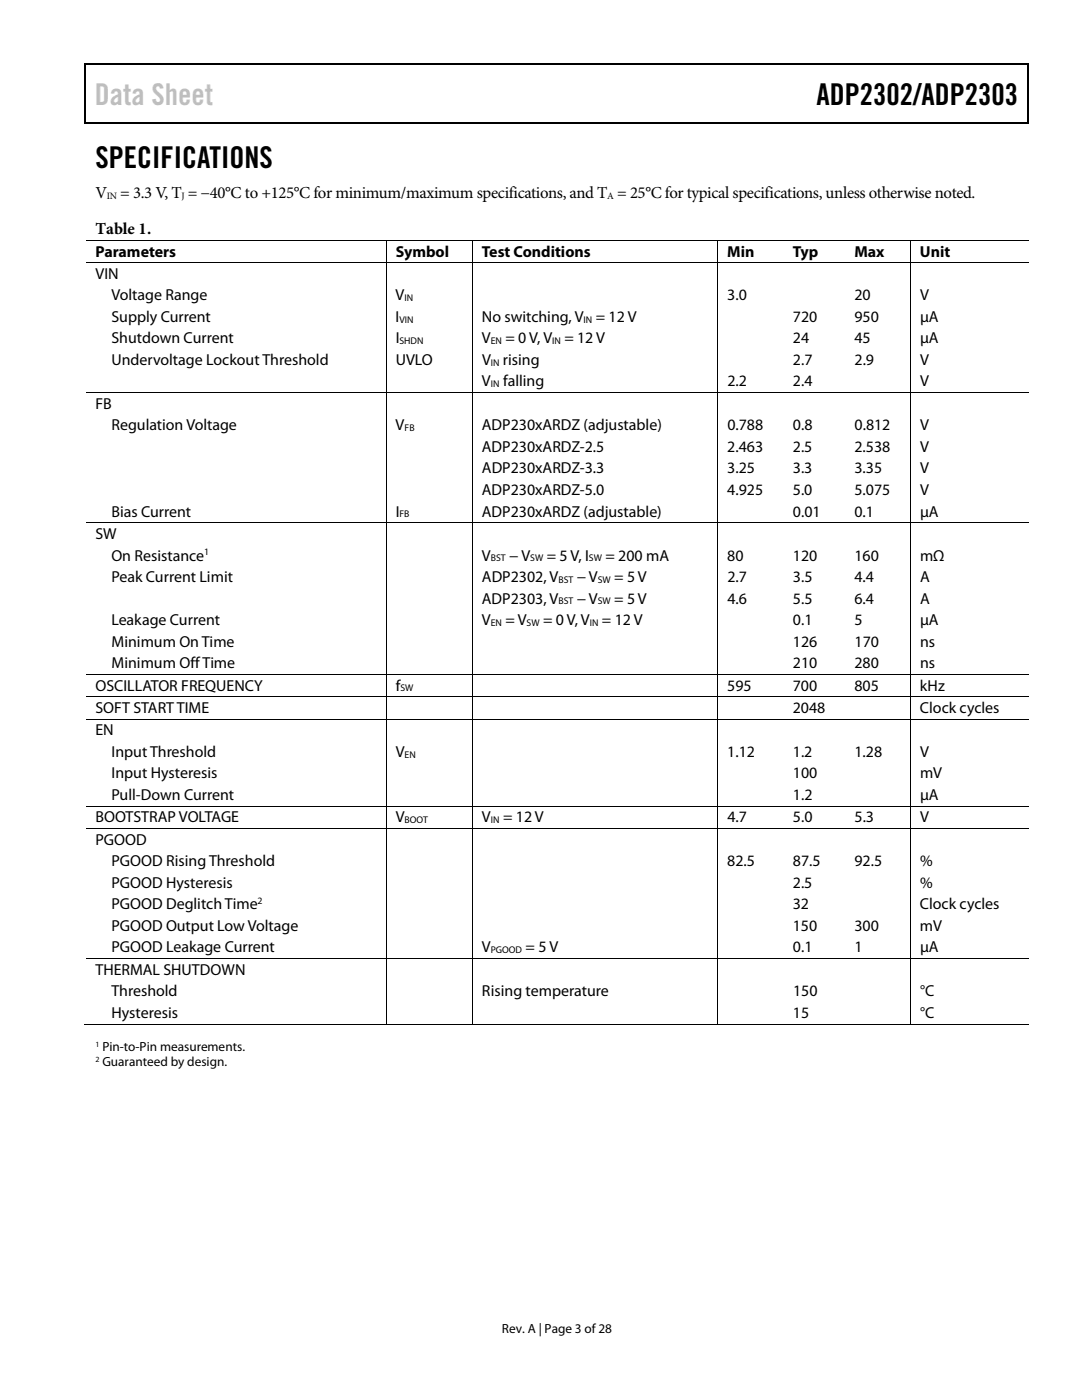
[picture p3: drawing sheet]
<svg xmlns="http://www.w3.org/2000/svg" width="216mm" height="279mm" viewBox="0 0 216 279" stroke-linecap="round" stroke-linejoin="round" font-family="sans-serif">
<defs><g id="words">
<text font-size="6" fill="#c0c0c0" x="18.9" y="21">Data Sheet</text>
<g font-size="6">
<text x="162.9" y="21">ADP2302/ADP2303</text>
<text x="19" y="33.6">SPECIFICATIONS</text>
</g>
<g font-size="3.3">
<text x="19" y="39.5">V</text>
<text x="24" y="39.5">= 3.3 V, T = −40°C to +125°C for minimum/maximum specifications, and T = 25°C for typical specifications, unless otherwise noted.</text>
<text x="19" y="46.6">Table 1.</text>
</g>
<g font-size="3.2">
<text x="19" y="51.2">Parameters</text>
<text x="79" y="51.2">Symbol</text>
<text x="96.2" y="51.2">Test Conditions</text>
<text x="145.1" y="51.2">Min</text>
<text x="158.2" y="51.2">Typ</text>
<text x="170.5" y="51.2">Max</text>
<text x="183.6" y="51.2">Unit</text>
<text x="19" y="55.6">VIN</text>
<text x="22.2" y="59.9">Voltage Range</text>
<text x="78.9" y="59.9">V</text>
<text x="145.1" y="59.9">3.0</text>
<text x="170.5" y="59.9">20</text>
<text x="183.6" y="59.9">V</text>
<text x="22.2" y="64.2">Supply Current</text>
<text x="78.9" y="64.2">I</text>
<text x="96.2" y="64.2">No switching, V</text>
<text x="118.9" y="64.2">= 12 V</text>
<text x="158.2" y="64.2">720</text>
<text x="170.5" y="64.2">950</text>
<text x="183.6" y="64.2">μA</text>
<text x="22.2" y="68.5">Shutdown Current</text>
<text x="79" y="68.5">I</text>
<text x="96.2" y="68.5">V</text>
<text x="100.9" y="68.5">= 0 V, V</text>
<text x="112.6" y="68.5">= 12 V</text>
<text x="158.2" y="68.5">24</text>
<text x="170.5" y="68.5">45</text>
<text x="183.6" y="68.5">μA</text>
<text x="22.2" y="72.8">Undervoltage Lockout Threshold</text>
<text x="79" y="72.8">UVLO</text>
<text x="96.2" y="77.1">V</text>
<text x="96.2" y="72.8">V</text>
<text x="100.4" y="72.8">rising</text>
<text x="100.4" y="77.1">falling</text>
<text x="145.1" y="77.1">2.2</text>
<text x="158.2" y="72.8">2.7</text>
<text x="158.2" y="77.1">2.4</text>
<text x="170.5" y="72.8">2.9</text>
<text x="183.6" y="72.8">V</text>
<text x="183.6" y="77.1">V</text>
<text x="19" y="81.6">FB</text>
<text x="22.2" y="85.9">Regulation Voltage</text>
<text x="78.9" y="85.9">V</text>
<text x="96.2" y="85.9">ADP230xARDZ (adjustable)</text>
<text x="145.1" y="85.9">0.788</text>
<text x="158.2" y="85.9">0.8</text>
<text x="170.5" y="85.9">0.812</text>
<text x="183.6" y="85.9">V</text>
<text x="96.2" y="90.2">ADP230xARDZ-2.5</text>
<text x="96.2" y="94.5">ADP230xARDZ-3.3</text>
<text x="145.1" y="90.2">2.463</text>
<text x="145.1" y="94.5">3.25</text>
<text x="158.2" y="94.5">3.3</text>
<text x="158.2" y="90.2">2.5</text>
<text x="170.5" y="90.2">2.538</text>
<text x="170.5" y="94.5">3.35</text>
<text x="183.6" y="90.2">V</text>
<text x="183.6" y="94.5">V</text>
<text x="96.2" y="98.8">ADP230xARDZ-5.0</text>
<text x="145.1" y="98.8">4.925</text>
<text x="158.2" y="98.8">5.0</text>
<text x="170.5" y="98.8">5.075</text>
<text x="183.6" y="98.8">V</text>
<text x="19" y="107.6">SW</text>
<text x="22.2" y="103.1">Bias Current</text>
<text x="79" y="103.1">I</text>
<text x="96.2" y="103.1">ADP230xARDZ (adjustable)</text>
<text x="158.2" y="103.1">0.01</text>
<text x="170.5" y="103.1">0.1</text>
<text x="183.6" y="103.1">μA</text>
<text x="22.2" y="111.9">On Resistance</text>
<text x="96.2" y="111.9">V</text>
<text x="101.6" y="111.9">− V</text>
<text x="109.1" y="111.9">= 5 V, I</text>
<text x="120.8" y="111.9">= 200 mA</text>
<text x="145.1" y="111.9">80</text>
<text x="158.2" y="111.9">120</text>
<text x="170.5" y="111.9">160</text>
<text x="183.6" y="111.9">mΩ</text>
<text x="22.2" y="116.2">Peak Current Limit</text>
<text x="96.2" y="116.2">ADP2302, V</text>
<text x="115.1" y="116.2">− V</text>
<text x="122.6" y="116.2">= 5 V</text>
<text x="145.1" y="116.2">2.7</text>
<text x="158.2" y="116.2">3.5</text>
<text x="170.5" y="116.2">4.4</text>
<text x="183.6" y="116.2">A</text>
<text x="22.2" y="124.8">Leakage Current</text>
<text x="96.2" y="120.5">ADP2303, V</text>
<text x="96.2" y="124.8">V</text>
<text x="100.9" y="124.8">= V</text>
<text x="108.4" y="124.8">= 0 V, V</text>
<text x="115.1" y="120.5">− V</text>
<text x="120.1" y="124.8">= 12 V</text>
<text x="122.6" y="120.5">= 5 V</text>
<text x="145.1" y="120.5">4.6</text>
<text x="158.2" y="120.5">5.5</text>
<text x="158.2" y="124.8">0.1</text>
<text x="170.5" y="124.8">5</text>
<text x="170.5" y="120.5">6.4</text>
<text x="183.6" y="120.5">A</text>
<text x="183.6" y="124.8">μA</text>
<text x="22.2" y="129.1">Minimum On Time</text>
<text x="158.2" y="129.1">126</text>
<text x="170.5" y="129.1">170</text>
<text x="183.6" y="129.1">ns</text>
<text x="19" y="137.8">OSCILLATOR FREQUENCY</text>
<text x="22.2" y="133.3">Minimum Off Time</text>
<text x="79" y="137.8">f</text>
<text x="145.1" y="137.8">595</text>
<text x="158.2" y="137.8">700</text>
<text x="158.2" y="133.3">210</text>
<text x="170.5" y="137.8">805</text>
<text x="170.5" y="133.3">280</text>
<text x="183.6" y="137.8">kHz</text>
<text x="183.6" y="133.3">ns</text>
<text x="19" y="142.3">SOFT START TIME</text>
<text x="158.2" y="142.3">2048</text>
<text x="183.6" y="142.3">Clock cycles</text>
<text x="19" y="146.8">EN</text>
<text x="22.2" y="151.1">Input Threshold</text>
<text x="22.2" y="155.3">Input Hysteresis</text>
<text x="79" y="151.1">V</text>
<text x="145.1" y="151.1">1.12</text>
<text x="158.2" y="151.1">1.2</text>
<text x="158.2" y="155.3">100</text>
<text x="170.5" y="151.1">1.28</text>
<text x="183.6" y="155.3">mV</text>
<text x="183.6" y="151.1">V</text>
<text x="22.2" y="159.6">Pull-Down Current</text>
<text x="158.2" y="159.6">1.2</text>
<text x="183.6" y="159.6">μA</text>
<text x="19" y="164.1">BOOTSTRAP VOLTAGE</text>
<text x="79" y="164.1">V</text>
<text x="96.2" y="164.1">V</text>
<text x="100.4" y="164.1">= 12 V</text>
<text x="145.1" y="164.1">4.7</text>
<text x="158.2" y="164.1">5.0</text>
<text x="170.5" y="164.1">5.3</text>
<text x="183.6" y="164.1">V</text>
<text x="19" y="168.6">PGOOD</text>
<text x="22.2" y="172.9">PGOOD Rising Threshold</text>
<text x="145.1" y="172.9">82.5</text>
<text x="158.2" y="172.9">87.5</text>
<text x="170.5" y="172.9">92.5</text>
<text x="183.6" y="172.9">%</text>
<text x="22.2" y="177.2">PGOOD Hysteresis</text>
<text x="158.2" y="177.2">2.5</text>
<text x="183.6" y="177.2">%</text>
<text x="22.2" y="181.5">PGOOD Deglitch Time</text>
<text x="22.2" y="185.8">PGOOD Output Low Voltage</text>
<text x="158.2" y="185.8">150</text>
<text x="158.2" y="181.5">32</text>
<text x="170.5" y="185.8">300</text>
<text x="183.6" y="181.5">Clock cycles</text>
<text x="183.6" y="185.8">mV</text>
<text x="22.2" y="190.1">PGOOD Leakage Current</text>
<text x="96.2" y="190.1">V</text>
<text x="104.9" y="190.1">= 5 V</text>
<text x="158.2" y="190.1">0.1</text>
<text x="170.5" y="190.1">1</text>
<text x="183.6" y="190.1">μA</text>
<text x="19" y="194.5">THERMAL SHUTDOWN</text>
<text x="22.2" y="198.8">Threshold</text>
<text x="22.2" y="203.1">Hysteresis</text>
<text x="96.2" y="198.8">Rising temperature</text>
<text x="158.2" y="203.1">15</text>
<text x="158.2" y="198.8">150</text>
<text x="183.6" y="203.1">°C</text>
<text x="183.6" y="198.8">°C</text>
</g>
<g font-size="2.6">
<text x="20.4" y="209.8">Pin-to-Pin measurements.</text>
<text x="20.4" y="212.8">Guaranteed by design.</text>
<text x="100.2" y="266.1">Rev. A | Page 3 of 28</text>
</g>
<g font-size="1.9">
<text x="21.3" y="39.7">IN</text>
<text x="36.2" y="39.7">J</text>
<text x="121.2" y="39.7">A</text>
<text x="79.7" y="64.4">VIN</text>
<text x="80.7" y="60.1">IN</text>
<text x="116.4" y="64.4">IN</text>
<text x="79.7" y="68.7">SHDN</text>
<text x="97.9" y="68.7">EN</text>
<text x="110.2" y="68.7">IN</text>
<text x="97.9" y="73">IN</text>
<text x="97.9" y="77.3">IN</text>
<text x="80.7" y="86.1">FB</text>
<text x="79.7" y="103.3">FB</text>
<text x="40.7" y="110.8">1</text>
<text x="97.9" y="112">BST</text>
<text x="105.8" y="112">SW</text>
<text x="117.5" y="112">SW</text>
<text x="111.4" y="116.3">BST</text>
<text x="119.3" y="116.3">SW</text>
<text x="97.9" y="124.9">EN</text>
<text x="105.1" y="124.9">SW</text>
<text x="111.4" y="120.6">BST</text>
<text x="117.7" y="124.9">IN</text>
<text x="119.3" y="120.6">SW</text>
<text x="79.9" y="138">SW</text>
<text x="80.7" y="151.2">EN</text>
<text x="80.7" y="164.3">BOOT</text>
<text x="97.9" y="164.3">IN</text>
<text x="51.4" y="180.4">2</text>
<text x="97.9" y="190.2">PGOOD</text>
</g>
<g font-size="1.6">
<text x="19" y="208.9">1</text>
<text x="19" y="211.9">2</text>
</g>
</g></defs>
<path d="M16.9 12.7h.2v1h-.2zM205.1 12.7h.2v1h-.2zM205.1 12.7h.2v.3h-.2zM82.3 24.4h.2v.3h-.2zM205.1 24.4h.2v.3h-.2z" fill="#000"/>
<path d="M16.9 12.8h188.2M17 13.7v11M205.2 13.7v11M205.1 24.5h-188.2" fill="none" stroke="#000" stroke-width=".25"/>
<g fill="none" stroke="#000" stroke-width=".2">
<path d="M17.1 47.9h188M17.1 52.5h188M77 48v4.4M77 52.5v25.8M94.3 48v4.4M94.3 52.5v25.8M143.2 48v4.4M143.2 52.5v25.8M181.7 48v4.4M181.7 52.5v25.8M17.1 78.4h188M77 78.5v25.8"/>
<path d="M94.3 78.5v25.8M143.2 78.5v25.8M181.7 78.5v25.8M17.1 104.4h188M77 104.4v30.1M94.3 104.4v30.1M143.2 104.4v30.1M181.7 104.4v30.1M17.1 134.6h188M17.1 139.1h188M77 134.7v4.3M77 139.2v4.3"/>
<path d="M94.3 134.7v4.3M94.3 139.2v4.3M143.2 134.7v4.3M143.2 139.2v4.3M181.7 134.7v4.3M181.7 139.2v4.3M17.1 143.6h188M77 143.6v17.2M94.3 143.6v17.2M143.2 143.6v17.2M181.7 143.6v17.2M17.1 160.9h188"/>
<path d="M17.1 165.4h188M77 161v4.3M77 165.5v25.8M94.3 161v4.3M94.3 165.5v25.8M143.2 161v4.3M143.2 165.5v25.8M181.7 161v4.3M181.7 165.5v25.8M17.1 191.3h188M77 191.4v13.1M94.3 191.4v13.1"/>
<path d="M143.2 191.4v13.1M181.7 191.4v13.1M16.9 204.4h60.1M77.1 204.4h17.1M94.3 204.4h48.8M143.3 204.4h38.3M181.8 204.4h23.3"/>
</g>
<use href="#words"/>
</svg>
